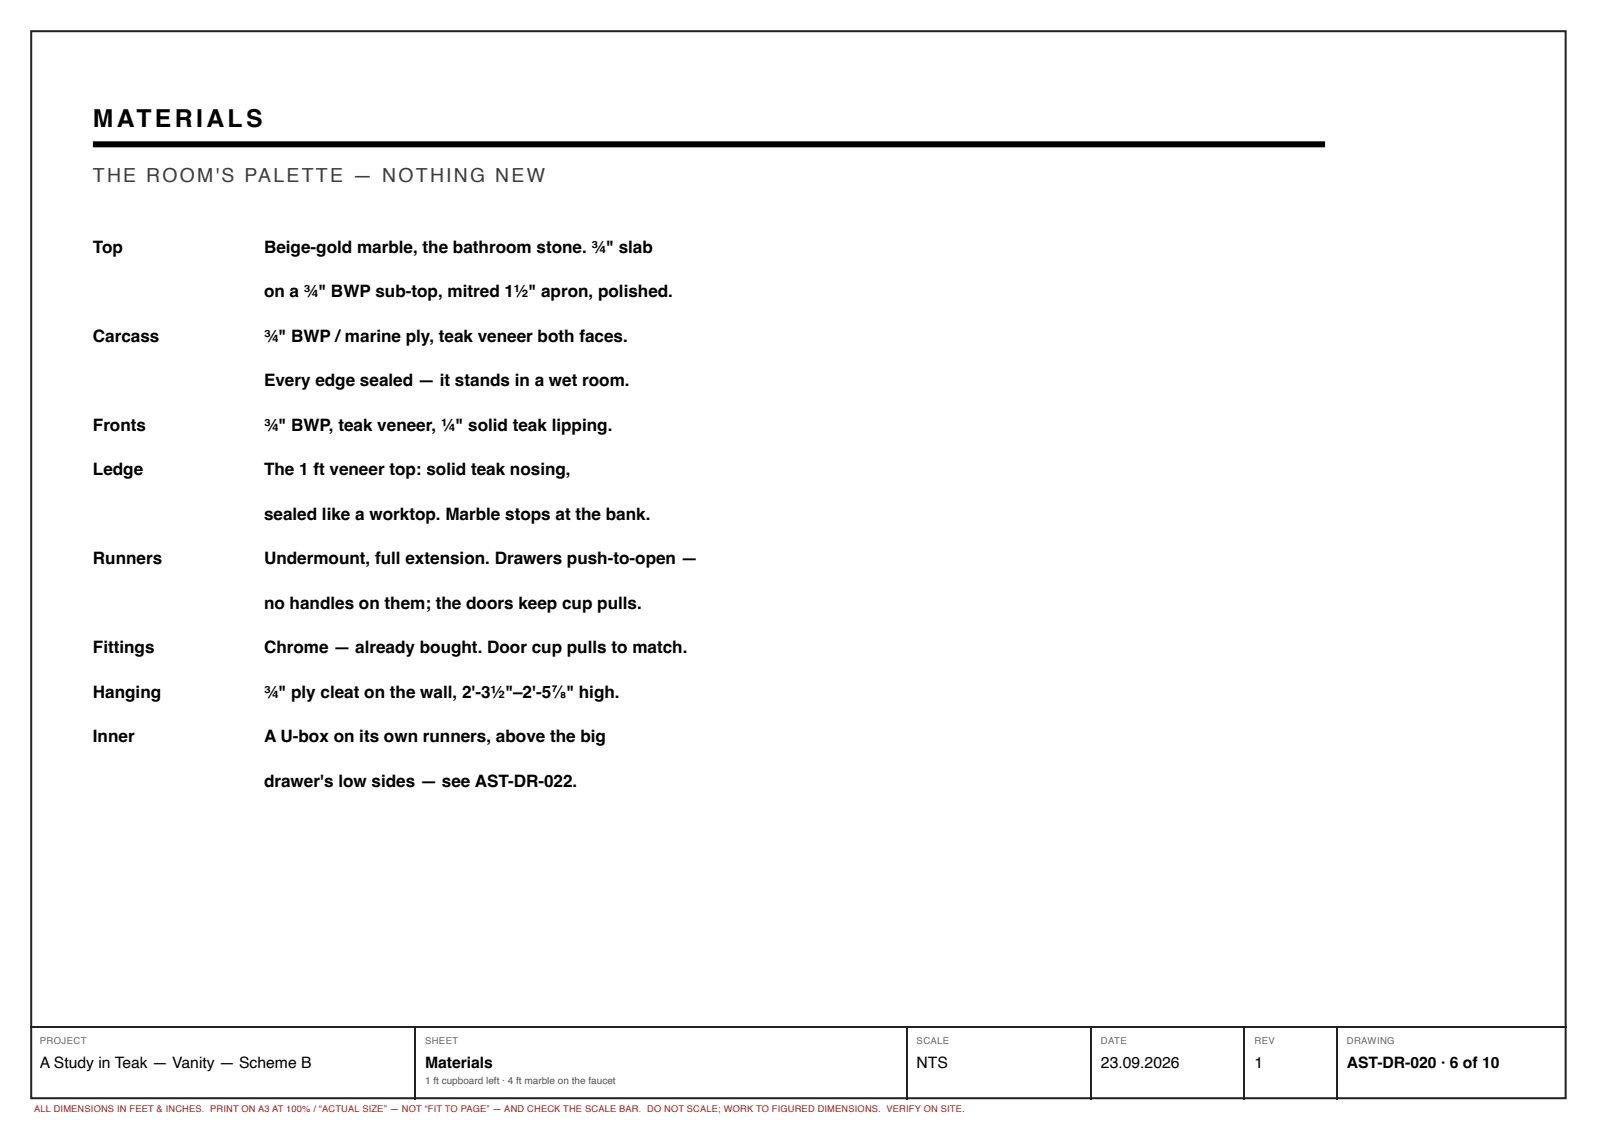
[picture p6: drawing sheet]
<svg xmlns="http://www.w3.org/2000/svg" width="420mm" height="297mm" viewBox="0 0 420 297" stroke-linecap="round" stroke-linejoin="round" font-family="sans-serif">
<defs><g id="words">
<text font-size="6.5" x="24.4" y="33.4">MATERIALS</text>
<text font-size="5.1" fill="#3d3d3d" x="24.4" y="47.8">THE ROOM'S PALETTE — NOTHING NEW</text>
<g font-size="4.5">
<text x="24.4" y="66.4">Top</text>
<text x="69.4" y="66.4">Beige-gold marble, the bathroom stone. ¾&quot; slab</text>
<text x="69.4" y="78.1">on a ¾&quot; BWP sub-top, mitred 1½&quot; apron, polished.</text>
<text x="24.4" y="89.8">Carcass</text>
<text x="69.4" y="89.8">¾&quot; BWP / marine ply, teak veneer both faces.</text>
<text x="69.4" y="101.5">Every edge sealed — it stands in a wet room.</text>
<text x="24.4" y="113.2">Fronts</text>
<text x="69.4" y="113.2">¾&quot; BWP, teak veneer, ¼&quot; solid teak lipping.</text>
<text x="24.4" y="124.9">Ledge</text>
<text x="69.4" y="124.9">The 1 ft veneer top: solid teak nosing,</text>
<text x="69.4" y="136.6">sealed like a worktop. Marble stops at the bank.</text>
<text x="24.4" y="148.3">Runners</text>
<text x="69.4" y="148.3">Undermount, full extension. Drawers push-to-open —</text>
<text x="69.4" y="160">no handles on them; the doors keep cup pulls.</text>
<text x="24.4" y="171.7">Fittings</text>
<text x="69.4" y="171.7">Chrome — already bought. Door cup pulls to match.</text>
<text x="24.4" y="183.4">Hanging</text>
<text x="69.4" y="183.4">¾&quot; ply cleat on the wall, 2'-3½&quot;–2'-5⅞&quot; high.</text>
<text x="24.4" y="195.1">Inner</text>
<text x="69.4" y="195.1">A U-box on its own runners, above the big</text>
<text x="69.4" y="206.8">drawer's low sides — see AST-DR-022.</text>
</g>
<g font-size="4.1">
<text x="10.5" y="280.7">A Study in Teak — Vanity — Scheme B</text>
<text x="111.8" y="280.7">Materials</text>
<text x="241" y="280.7">NTS</text>
<text x="289.5" y="280.7">23.09.2026</text>
<text x="329.9" y="280.7">1</text>
<text x="354.1" y="280.7">AST-DR-020 · 6 of 10</text>
</g>
<text font-size="2.6" fill="#555" x="111.8" y="285">1 ft cupboard left · 4 ft marble on the faucet</text>
<g font-size="2.5" fill="#666">
<text x="10.5" y="274.4">PROJECT</text>
<text x="111.8" y="274.4">SHEET</text>
<text x="241" y="274.4">SCALE</text>
<text x="289.5" y="274.4">DATE</text>
<text x="329.9" y="274.4">REV</text>
<text x="354.1" y="274.4">DRAWING</text>
</g>
<text font-size="2.4" fill="#a51d17" x="9" y="292.4">ALL DIMENSIONS IN FEET &amp; INCHES. PRINT ON A3 AT 100% / “ACTUAL SIZE” — NOT “FIT TO PAGE” — AND CHECK THE SCALE BAR. DO NOT SCALE; WORK TO FIGURED DIMENSIONS. VERIFY ON SITE.</text>
</g></defs>
<path d="M8.2 8.2h403.5v280.5h-403.5z" fill="none" stroke="#222" stroke-width=".53"/>
<path d="M24.4 37.9h324" fill="none" stroke="#000" stroke-width="1.6" stroke-linecap="butt"/>
<path d="M7.9 270h404.1M109.1 270.1v18.8M238.5 270.1v18.8M286.9 270.1v18.8M327.2 270.1v18.8M351.5 270.1v18.8" fill="none" stroke="#222" stroke-width=".26"/>
<use href="#words"/>
</svg>
